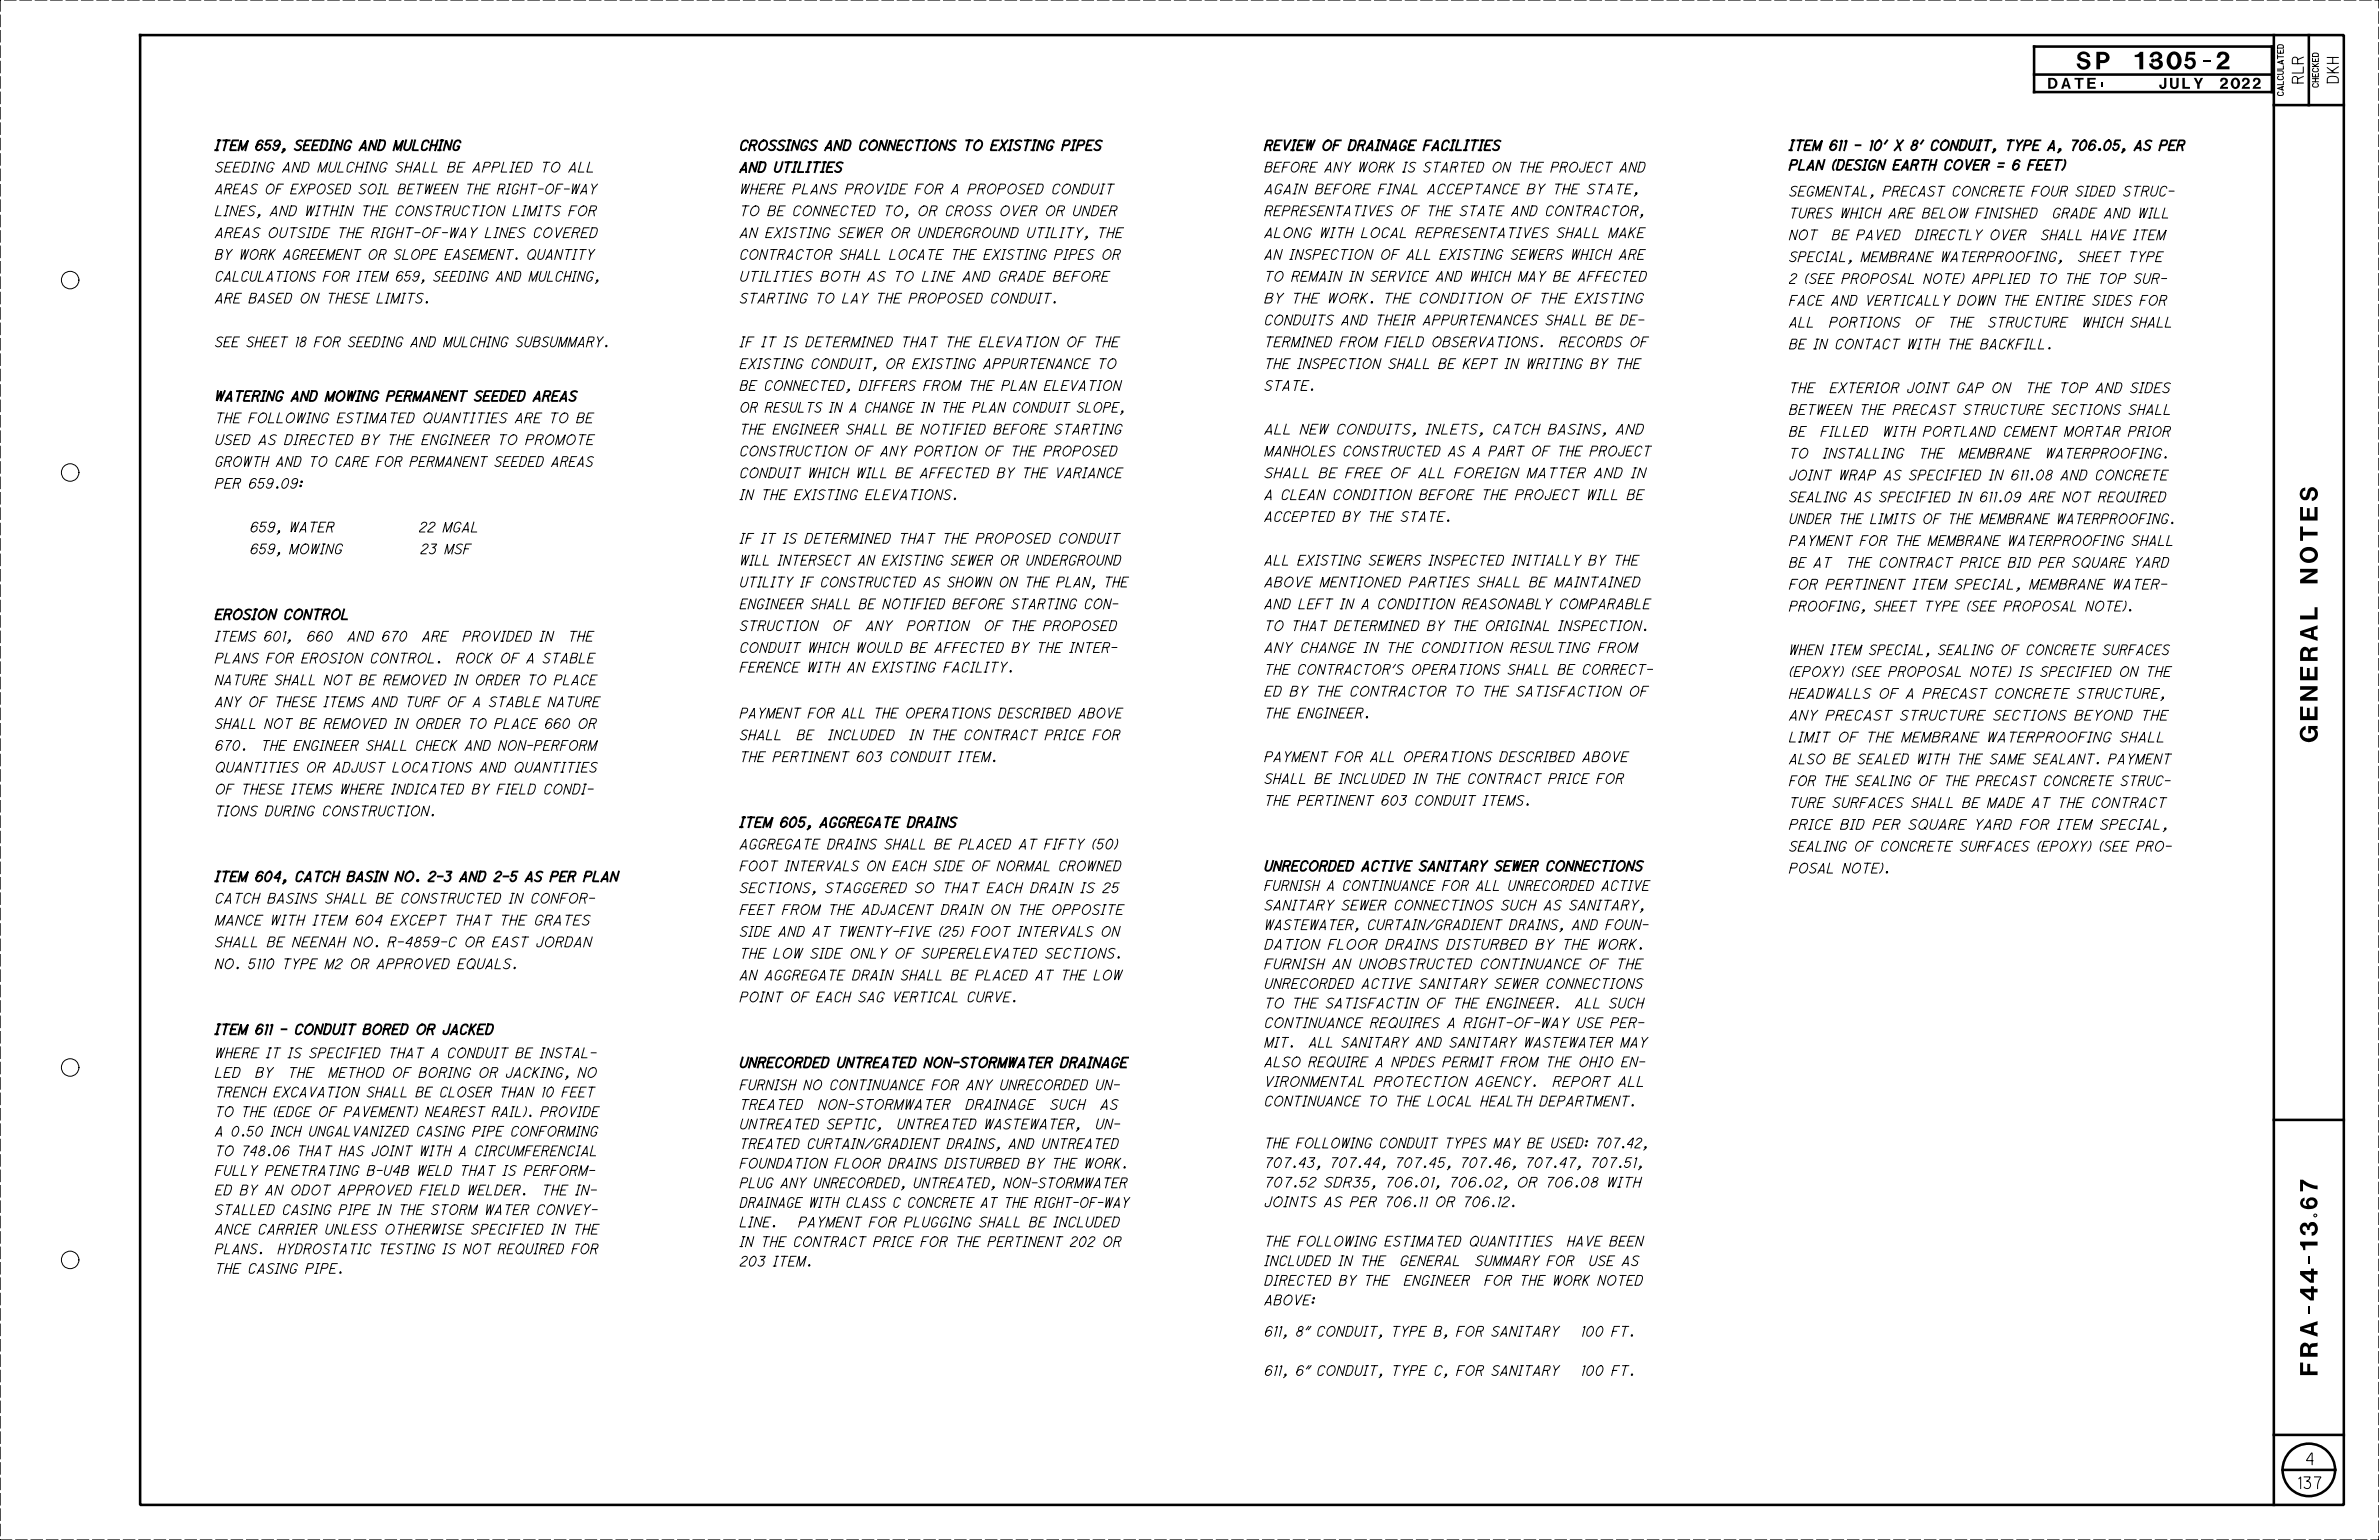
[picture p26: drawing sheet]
<svg xmlns="http://www.w3.org/2000/svg" width="864mm" height="559mm" viewBox="0 0 864 559" stroke-linecap="round" stroke-linejoin="round" font-family="sans-serif">
<defs><g id="words">
<g font-size="6.3">
<text x="753.8" y="25.2">SP 1305-2</text>
<text x="841.3" y="269.3" transform="rotate(-90 841.3 269.3)">GENERAL NOTES</text>
<text x="841.3" y="504.5" transform="rotate(-90 841.3 504.5)">FRA-44-13.67</text>
</g>
<g font-size="4.2">
<text x="837.3" y="531.5">4</text>
<text x="834.5" y="540.1">137</text>
</g>
<g font-size="4">
<text x="743.5" y="32.2">DATE:</text>
<text x="778.8" y="32.2">JULY 2022</text>
<text x="836.1" y="30.1" transform="rotate(-90 836.1 30.1)">RLR</text>
<text x="848.8" y="30" transform="rotate(-90 848.8 30)">DKH</text>
</g>
<g font-size="3.6">
<text x="78.2" y="54.5">ITEM 659, SEEDING AND MULCHING</text>
<text x="268.6" y="54.5">CROSSINGS AND CONNECTIONS TO EXISTING PIPES</text>
<text x="459.1" y="54.5">REVIEW OF DRAINAGE FACILITIES</text>
<text x="649.6" y="54.5">ITEM 611 - 10' X 8' CONDUIT, TYPE A, 706.05, AS PER</text>
<text x="78.2" y="62.4">SEEDING AND MULCHING SHALL BE APPLIED TO ALL</text>
<text x="268.6" y="62.4">AND UTILITIES</text>
<text x="459.1" y="62.4">BEFORE ANY WORK IS STARTED ON THE PROJECT AND</text>
<text x="649.6" y="61.6">PLAN (DESIGN EARTH COVER = 6 FEET)</text>
<text x="78.2" y="70.4">AREAS OF EXPOSED SOIL BETWEEN THE RIGHT-OF-WAY</text>
<text x="268.6" y="70.4">WHERE PLANS PROVIDE FOR A PROPOSED CONDUIT</text>
<text x="459.1" y="70.4">AGAIN BEFORE FINAL ACCEPTANCE BY THE STATE,</text>
<text x="649.6" y="71.2">SEGMENTAL, PRECAST CONCRETE FOUR SIDED STRUC-</text>
<text x="78.2" y="78.3">LINES, AND WITHIN THE CONSTRUCTION LIMITS FOR</text>
<text x="268.6" y="78.3">TO BE CONNECTED TO, OR CROSS OVER OR UNDER</text>
<text x="459.1" y="78.3">REPRESENTATIVES OF THE STATE AND CONTRACTOR,</text>
<text x="649.6" y="79.1">TURES WHICH ARE BELOW FINISHED</text>
<text x="743.8" y="79.1">GRADE AND WILL</text>
<text x="78.2" y="86.2">AREAS OUTSIDE THE RIGHT-OF-WAY LINES COVERED</text>
<text x="268.6" y="86.2">AN EXISTING SEWER OR UNDERGROUND UTILITY, THE</text>
<text x="459.1" y="86.2">ALONG WITH LOCAL REPRESENTATIVES SHALL MAKE</text>
<text x="649.6" y="87">NOT</text>
<text x="663.4" y="87">BE PAVED</text>
<text x="692.4" y="87">DIRECTLY OVER</text>
<text x="738" y="87">SHALL HAVE ITEM</text>
<text x="78.2" y="94.1">BY WORK AGREEMENT OR SLOPE EASEMENT. QUANTITY</text>
<text x="268.6" y="94.1">CONTRACTOR SHALL LOCATE THE EXISTING PIPES OR</text>
<text x="459.1" y="94.1">AN INSPECTION OF ALL EXISTING SEWERS WHICH ARE</text>
<text x="649.6" y="94.9">SPECIAL, MEMBRANE WATERPROOFING,</text>
<text x="754.9" y="94.9">SHEET TYPE</text>
<text x="78.2" y="102.1">CALCULATIONS FOR ITEM 659, SEEDING AND MULCHING,</text>
<text x="268.6" y="102.1">UTILITIES BOTH AS TO LINE AND GRADE BEFORE</text>
<text x="459.1" y="102.1">TO REMAIN IN SERVICE AND WHICH MAY BE AFFECTED</text>
<text x="649.6" y="102.9">2 (SEE PROPOSAL NOTE) APPLIED TO THE TOP SUR-</text>
<text x="78.2" y="110">ARE BASED ON THESE LIMITS.</text>
<text x="268.6" y="110">STARTING TO LAY THE PROPOSED CONDUIT.</text>
<text x="459.1" y="110">BY THE WORK. THE CONDITION OF THE EXISTING</text>
<text x="649.6" y="110.8">FACE AND VERTICALLY DOWN THE ENTIRE SIDES FOR</text>
<text x="459.1" y="117.9">CONDUITS AND THEIR APPURTENANCES SHALL BE DE-</text>
<text x="649.6" y="118.7">ALL</text>
<text x="663.1" y="118.7">PORTIONS</text>
<text x="702.9" y="118.7">THE</text>
<text x="716.4" y="118.7">STRUCTURE</text>
<text x="751.5" y="118.7">WHICH SHALL</text>
<text x="78.2" y="125.8">SEE SHEET 18 FOR SEEDING AND MULCHING SUBSUMMARY.</text>
<text x="268.6" y="125.8">IF IT IS DETERMINED THAT THE ELEVATION OF THE</text>
<text x="459.1" y="125.8">TERMINED FROM FIELD OBSERVATIONS.</text>
<text x="566.2" y="125.8">RECORDS OF</text>
<text x="649.6" y="126.6">BE IN CONTACT WITH THE BACKFILL.</text>
<text x="268.6" y="133.7">EXISTING CONDUIT, OR EXISTING APPURTENANCE TO</text>
<text x="459.1" y="133.7">THE INSPECTION SHALL BE KEPT IN WRITING BY THE</text>
<text x="268.6" y="141.7">BE CONNECTED, DIFFERS FROM THE PLAN ELEVATION</text>
<text x="459.1" y="141.7">STATE.</text>
<text x="649.6" y="142.5">THE</text>
<text x="663.5" y="142.5">EXTERIOR JOINT GAP ON</text>
<text x="734.3" y="142.5">THE TOP AND SIDES</text>
<text x="78.2" y="145.5">WATERING AND MOWING PERMANENT SEEDED AREAS</text>
<text x="268.6" y="149.6">OR RESULTS IN A CHANGE IN THE PLAN CONDUIT SLOPE,</text>
<text x="78.2" y="153.4">THE FOLLOWING ESTIMATED QUANTITIES ARE TO BE</text>
<text x="649.6" y="150.4">BETWEEN THE PRECAST STRUCTURE SECTIONS SHALL</text>
<text x="78.2" y="161.3">USED AS DIRECTED BY THE ENGINEER TO PROMOTE</text>
<text x="268.6" y="157.5">THE ENGINEER SHALL BE NOTIFIED BEFORE STARTING</text>
<text x="459.1" y="157.5">ALL NEW CONDUITS, INLETS, CATCH BASINS, AND</text>
<text x="649.6" y="158.3">BE</text>
<text x="659.1" y="158.3">FILLED</text>
<text x="680.2" y="158.3">WITH PORTLAND CEMENT MORTAR PRIOR</text>
<text x="268.6" y="165.4">CONSTRUCTION OF ANY PORTION OF THE PROPOSED</text>
<text x="459.1" y="165.4">MANHOLES CONSTRUCTED AS A PART OF THE PROJECT</text>
<text x="649.6" y="166.2">TO</text>
<text x="659.4" y="166.2">INSTALLING</text>
<text x="694.2" y="166.2">THE</text>
<text x="707.4" y="166.2">MEMBRANE</text>
<text x="741.2" y="166.2">WATERPROOFING.</text>
<text x="78.2" y="169.3">GROWTH AND TO CARE FOR PERMANENT SEEDED AREAS</text>
<text x="268.6" y="173.4">CONDUIT WHICH WILL BE AFFECTED BY THE VARIANCE</text>
<text x="459.1" y="173.4">SHALL BE FREE OF ALL FOREIGN MATTER AND IN</text>
<text x="78.2" y="177.2">PER 659.09:</text>
<text x="649.6" y="174.2">JOINT WRAP AS SPECIFIED IN 611.08 AND CONCRETE</text>
<text x="268.6" y="181.3">IN THE EXISTING ELEVATIONS.</text>
<text x="459.1" y="181.3">A CLEAN CONDITION BEFORE THE PROJECT WILL BE</text>
<text x="649.6" y="182.1">SEALING AS SPECIFIED IN 611.09 ARE NOT REQUIRED</text>
<text x="459.1" y="189.2">ACCEPTED BY THE STATE.</text>
<text x="649.6" y="190">UNDER THE LIMITS OF THE MEMBRANE WATERPROOFING.</text>
<text x="86.8" y="193">659, WATER</text>
<text x="145.7" y="193">22 MGAL</text>
<text x="268.6" y="197.1">IF IT IS DETERMINED THAT THE PROPOSED CONDUIT</text>
<text x="649.6" y="197.9">PAYMENT FOR THE MEMBRANE WATERPROOFING SHALL</text>
<text x="86.8" y="201">659, MOWING</text>
<text x="149.4" y="201">23 MSF</text>
<text x="268.6" y="205.1">WILL INTERSECT AN EXISTING SEWER OR UNDERGROUND</text>
<text x="459.1" y="205.1">ALL EXISTING SEWERS INSPECTED INITIALLY BY THE</text>
<text x="649.6" y="205.9">BE AT</text>
<text x="667.9" y="205.9">THE CONTRACT PRICE BID PER SQUARE YARD</text>
<text x="268.6" y="213">UTILITY IF CONSTRUCTED AS SHOWN ON THE PLAN, THE</text>
<text x="459.1" y="213">ABOVE MENTIONED PARTIES SHALL BE MAINTAINED</text>
<text x="649.6" y="213.8">FOR PERTINENT ITEM SPECIAL, MEMBRANE WATER-</text>
<text x="268.6" y="220.9">ENGINEER SHALL BE NOTIFIED BEFORE STARTING CON-</text>
<text x="459.1" y="220.9">AND LEFT IN A CONDITION REASONABLY COMPARABLE</text>
<text x="649.6" y="221.7">PROOFING, SHEET TYPE (SEE PROPOSAL NOTE).</text>
<text x="78.2" y="224.7">EROSION CONTROL</text>
<text x="78.2" y="232.6">ITEMS 601,</text>
<text x="110.9" y="232.6">660</text>
<text x="122.8" y="232.6">AND 670</text>
<text x="149" y="232.6">ARE</text>
<text x="163.9" y="232.6">PROVIDED IN</text>
<text x="204.7" y="232.6">THE</text>
<text x="268.6" y="228.8">STRUCTION</text>
<text x="303.3" y="228.8">OF</text>
<text x="313.4" y="228.8">ANY</text>
<text x="328.5" y="228.8">PORTION</text>
<text x="356" y="228.8">OF THE PROPOSED</text>
<text x="459.1" y="228.8">TO THAT DETERMINED BY THE ORIGINAL INSPECTION.</text>
<text x="268.6" y="236.8">CONDUIT WHICH WOULD BE AFFECTED BY THE INTER-</text>
<text x="459.1" y="236.8">ANY CHANGE IN THE CONDITION RESULTING FROM</text>
<text x="649.6" y="237.5">WHEN ITEM SPECIAL, SEALING OF CONCRETE SURFACES</text>
<text x="78.2" y="240.6">PLANS FOR EROSION CONTROL.</text>
<text x="165.1" y="240.6">ROCK OF A STABLE</text>
<text x="268.6" y="243.9">FERENCE WITH AN EXISTING FACILITY.</text>
<text x="459.1" y="244.7">THE CONTRACTOR'S OPERATIONS SHALL BE CORRECT-</text>
<text x="649.6" y="245.5">(EPOXY) (SEE PROPOSAL NOTE) IS SPECIFIED ON THE</text>
<text x="78.2" y="248.5">NATURE SHALL NOT BE REMOVED IN ORDER TO PLACE</text>
<text x="78.2" y="256.4">ANY OF THESE ITEMS AND TURF OF A STABLE NATURE</text>
<text x="459.1" y="252.6">ED BY THE CONTRACTOR TO THE SATISFACTION OF</text>
<text x="649.6" y="253.4">HEADWALLS OF A PRECAST CONCRETE STRUCTURE,</text>
<text x="268.6" y="260.5">PAYMENT FOR ALL THE OPERATIONS DESCRIBED ABOVE</text>
<text x="459.1" y="260.5">THE ENGINEER.</text>
<text x="649.6" y="261.3">ANY PRECAST STRUCTURE SECTIONS BEYOND THE</text>
<text x="78.2" y="264.3">SHALL NOT BE REMOVED IN ORDER TO PLACE 660 OR</text>
<text x="268.6" y="268.4">SHALL</text>
<text x="289" y="268.4">BE</text>
<text x="298.8" y="268.4">INCLUDED</text>
<text x="329.6" y="268.4">IN THE CONTRACT PRICE FOR</text>
<text x="649.6" y="269.2">LIMIT OF THE MEMBRANE WATERPROOFING SHALL</text>
<text x="78.2" y="272.3">670.</text>
<text x="90" y="272.3">THE ENGINEER SHALL CHECK AND NON-PERFORM</text>
<text x="78.2" y="280.2">QUANTITIES OR ADJUST LOCATIONS AND QUANTITIES</text>
<text x="268.6" y="276.4">THE PERTINENT 603 CONDUIT ITEM.</text>
<text x="459.1" y="276.4">PAYMENT FOR ALL OPERATIONS DESCRIBED ABOVE</text>
<text x="649.6" y="277.2">ALSO BE SEALED WITH THE SAME SEALANT. PAYMENT</text>
<text x="459.1" y="284.3">SHALL BE INCLUDED IN THE CONTRACT PRICE FOR</text>
<text x="649.6" y="285.1">FOR THE SEALING OF THE PRECAST CONCRETE STRUC-</text>
<text x="78.2" y="288.1">OF THESE ITEMS WHERE INDICATED BY FIELD CONDI-</text>
<text x="459.1" y="292.2">THE PERTINENT 603 CONDUIT ITEMS.</text>
<text x="649.6" y="293">TURE SURFACES SHALL BE MADE AT THE CONTRACT</text>
<text x="78.2" y="296">TIONS DURING CONSTRUCTION.</text>
<text x="268.6" y="300.1">ITEM 605, AGGREGATE DRAINS</text>
<text x="649.6" y="300.9">PRICE BID PER SQUARE YARD FOR ITEM SPECIAL,</text>
<text x="268.6" y="308.1">AGGREGATE DRAINS SHALL BE PLACED AT FIFTY (50)</text>
<text x="649.6" y="308.9">SEALING OF CONCRETE SURFACES (EPOXY) (SEE PRO-</text>
<text x="268.6" y="316">FOOT INTERVALS ON EACH SIDE OF NORMAL CROWNED</text>
<text x="459.1" y="316">UNRECORDED ACTIVE SANITARY SEWER CONNECTIONS</text>
<text x="649.6" y="316.8">POSAL NOTE).</text>
<text x="78.2" y="319.8">ITEM 604, CATCH BASIN NO. 2-3 AND 2-5 AS PER PLAN</text>
<text x="268.6" y="323.9">SECTIONS, STAGGERED SO THAT EACH DRAIN IS 25</text>
<text x="459.1" y="323.1">FURNISH A CONTINUANCE FOR ALL UNRECORDED ACTIVE</text>
<text x="78.2" y="327.7">CATCH BASINS SHALL BE CONSTRUCTED IN CONFOR-</text>
<text x="78.2" y="335.7">MANCE WITH ITEM 604 EXCEPT THAT THE GRATES</text>
<text x="268.6" y="331.8">FEET FROM THE ADJACENT DRAIN ON THE OPPOSITE</text>
<text x="459.1" y="330.2">SANITARY SEWER CONNECTINOS SUCH AS SANITARY,</text>
<text x="268.6" y="339.8">SIDE AND AT TWENTY-FIVE (25) FOOT INTERVALS ON</text>
<text x="459.1" y="337.3">WASTEWATER, CURTAIN/GRADIENT DRAINS, AND FOUN-</text>
<text x="78.2" y="343.6">SHALL BE NEENAH NO. R-4859-C OR EAST JORDAN</text>
<text x="268.6" y="347.7">THE LOW SIDE ONLY OF SUPERELEVATED SECTIONS.</text>
<text x="459.1" y="344.4">DATION FLOOR DRAINS DISTURBED BY THE WORK.</text>
<text x="78.2" y="351.5">NO. 5110 TYPE M2 OR APPROVED EQUALS.</text>
<text x="459.1" y="351.5">FURNISH AN UNOBSTRUCTED CONTINUANCE OF THE</text>
<text x="268.6" y="355.6">AN AGGREGATE DRAIN SHALL BE PLACED AT THE LOW</text>
<text x="459.1" y="358.7">UNRECORDED ACTIVE SANITARY SEWER CONNECTIONS</text>
<text x="268.6" y="363.5">POINT OF EACH SAG VERTICAL CURVE.</text>
<text x="459.1" y="365.8">TO THE SATISFACTIN OF THE ENGINEER.</text>
<text x="570.4" y="365.8">ALL SUCH</text>
<text x="78.2" y="375.3">ITEM 611 - CONDUIT BORED OR JACKED</text>
<text x="459.1" y="372.9">CONTINUANCE REQUIRES A RIGHT-OF-WAY USE PER-</text>
<text x="78.2" y="383.8">WHERE IT IS SPECIFIED THAT A CONDUIT BE INSTAL-</text>
<text x="459.1" y="380">MIT.</text>
<text x="472.3" y="380">ALL SANITARY AND SANITARY WASTEWATER MAY</text>
<text x="268.6" y="387.3">UNRECORDED UNTREATED NON-STORMWATER DRAINAGE</text>
<text x="459.1" y="387.1">ALSO REQUIRE A NPDES PERMIT FROM THE OHIO EN-</text>
<text x="78.2" y="390.9">LED</text>
<text x="91.8" y="390.9">BY</text>
<text x="102.4" y="390.9">THE</text>
<text x="116" y="390.9">METHOD OF BORING OR JACKING, NO</text>
<text x="268.6" y="395.4">FURNISH NO CONTINUANCE FOR ANY UNRECORDED UN-</text>
<text x="459.1" y="394.2">VIRONMENTAL PROTECTION AGENCY.</text>
<text x="564.5" y="394.2">REPORT ALL</text>
<text x="78.2" y="398">TRENCH EXCAVATION SHALL BE CLOSER THAN 10 FEET</text>
<text x="459.1" y="401.3">CONTINUANCE TO THE LOCAL HEALTH DEPARTMENT.</text>
<text x="78.2" y="405.2">TO THE (EDGE OF PAVEMENT) NEAREST RAIL). PROVIDE</text>
<text x="268.6" y="402.5">TREATED</text>
<text x="296.3" y="402.5">NON-STORMWATER</text>
<text x="351" y="402.5">DRAINAGE</text>
<text x="382.3" y="402.5">SUCH</text>
<text x="399.6" y="402.5">AS</text>
<text x="78.2" y="412.3">A 0.50 INCH UNGALVANIZED CASING PIPE CONFORMING</text>
<text x="268.6" y="409.7">UNTREATED SEPTIC,</text>
<text x="323.7" y="409.7">UNTREATED WASTEWATER,</text>
<text x="398.3" y="409.7">UN-</text>
<text x="78.2" y="419.4">TO 748.06 THAT HAS JOINT WITH A CIRCUMFERENCIAL</text>
<text x="268.6" y="416.8">TREATED CURTAIN/GRADIENT DRAINS, AND UNTREATED</text>
<text x="459.1" y="416.5">THE FOLLOWING CONDUIT TYPES MAY BE USED: 707.42,</text>
<text x="268.6" y="423.9">FOUNDATION FLOOR DRAINS DISTURBED BY THE WORK.</text>
<text x="459.1" y="423.6">707.43, 707.44, 707.45, 707.46, 707.47, 707.51,</text>
<text x="78.2" y="426.5">FULLY PENETRATING B-U4B WELD THAT IS PERFORM-</text>
<text x="268.6" y="431">PLUG ANY UNRECORDED, UNTREATED, NON-STORMWATER</text>
<text x="459.1" y="430.8">707.52 SDR35, 706.01, 706.02, OR 706.08 WITH</text>
<text x="78.2" y="433.6">ED BY AN ODOT APPROVED FIELD WELDER.</text>
<text x="197.8" y="433.6">THE IN-</text>
<text x="459.1" y="437.9">JOINTS AS PER 706.11 OR 706.12.</text>
<text x="78.2" y="440.7">STALLED CASING PIPE IN THE STORM WATER CONVEY-</text>
<text x="268.6" y="438.1">DRAINAGE WITH CLASS C CONCRETE AT THE RIGHT-OF-WAY</text>
<text x="78.2" y="447.8">ANCE CARRIER UNLESS OTHERWISE SPECIFIED IN THE</text>
<text x="268.6" y="445.2">LINE.</text>
<text x="286.1" y="445.2">PAYMENT FOR PLUGGING SHALL BE INCLUDED</text>
<text x="78.2" y="454.9">PLANS.</text>
<text x="98.9" y="454.9">HYDROSTATIC TESTING IS NOT REQUIRED FOR</text>
<text x="268.6" y="452.3">IN THE CONTRACT PRICE FOR THE PERTINENT 202 OR</text>
<text x="459.1" y="452.1">THE FOLLOWING ESTIMATED QUANTITIES</text>
<text x="567.7" y="452.1">HAVE BEEN</text>
<text x="268.6" y="459.4">203 ITEM.</text>
<text x="459.1" y="459.3">INCLUDED IN THE</text>
<text x="507.8" y="459.3">GENERAL</text>
<text x="535.4" y="459.3">SUMMARY FOR</text>
<text x="577.4" y="459.3">USE AS</text>
<text x="78.2" y="462">THE CASING PIPE.</text>
<text x="459.1" y="466.4">DIRECTED BY THE</text>
<text x="508.6" y="466.4">ENGINEER</text>
<text x="537.9" y="466.4">FOR THE WORK NOTED</text>
<text x="459.1" y="473.5">ABOVE:</text>
<text x="459.1" y="484.9">611, 8&quot; CONDUIT, TYPE B, FOR SANITARY</text>
<text x="576.4" y="484.9">100 FT.</text>
<text x="459.1" y="499.1">611, 6&quot; CONDUIT, TYPE C, FOR SANITARY</text>
<text x="576.4" y="499.1">100 FT.</text>
</g>
<g font-size="2.1">
<text x="828.9" y="34.6" transform="rotate(-90 828.9 34.6)">CALCULATED</text>
<text x="841.6" y="31.6" transform="rotate(-90 841.6 31.6)">CHECKED</text>
</g>
</g></defs>
<g fill="none" stroke="#000" stroke-width=".36">
<path d="M696.3 115.7a1.25 1.25 0 0 1 1.8-.4 1.25 1.25 0 0 1 .3 1.8 1.54 1.54 0 0 1-1 1.4 1.54 1.54 0 0 1-1.7-.4 2.21 2.21 0 0 1 .6-2.4zM699.6 116.9h1.4M702 115.1h-1.9l-1 3.6M714.1 116.9h1.4M716.5 115.1h-1.9l-1 3.6h2.1M748.2 116.9h1.4M750.6 115.1h-1.9l-.9 3.6h2M703.5 164.5h1.3M705.9 162.7h-1.9l-1 3.5h2.1M145.9 229.7l.7-.5a.9 .9 0 0 1 1 .3 .9 .9 0 0 1 0 1.1l-.6 1.3a.97 .97 0 0 1-1.2 .7 .97 .97 0 0 1-.6-1.3zM160.4 230.9h1.3M162.8 229.1h-2l-.9 3.6h2.1"/>
<path d="M574.9 481.6l.5-.3-.9 3.6M575 495.8l.5-.3-1 3.6"/>
<circle cx="25.5" cy="101.6" r="3.2"/>
<circle cx="25.5" cy="171.5" r="3.2"/>
<circle cx="88.6" cy="272" r=".24"/>
<circle cx="25.5" cy="387.3" r="3.2"/>
<circle cx="25.5" cy="457.2" r="3.2"/>
</g>
<g fill="none" stroke="#000" stroke-width=".93">
<path d="M50.9 12.7h799.9v533.4h-799.9zM738.4 16.9h86.3v16.5h-86.3zM825.4 12.7v533.4M838.1 12.7v25.4M738.4 27.1h86.3M825.4 38.1h25.4M825.4 406.4h25.4M825.4 520.7h25.4M828.6 533.4h19.1"/>
<circle cx="838.1" cy="533.4" r="9.5"/>
</g>
<path d="M.1 558.8h863.4v-558.8h-863.4v558.8" fill="none" stroke="#000" stroke-width=".36" stroke-dasharray="4.2 1.4"/>
<use href="#words"/>
</svg>
